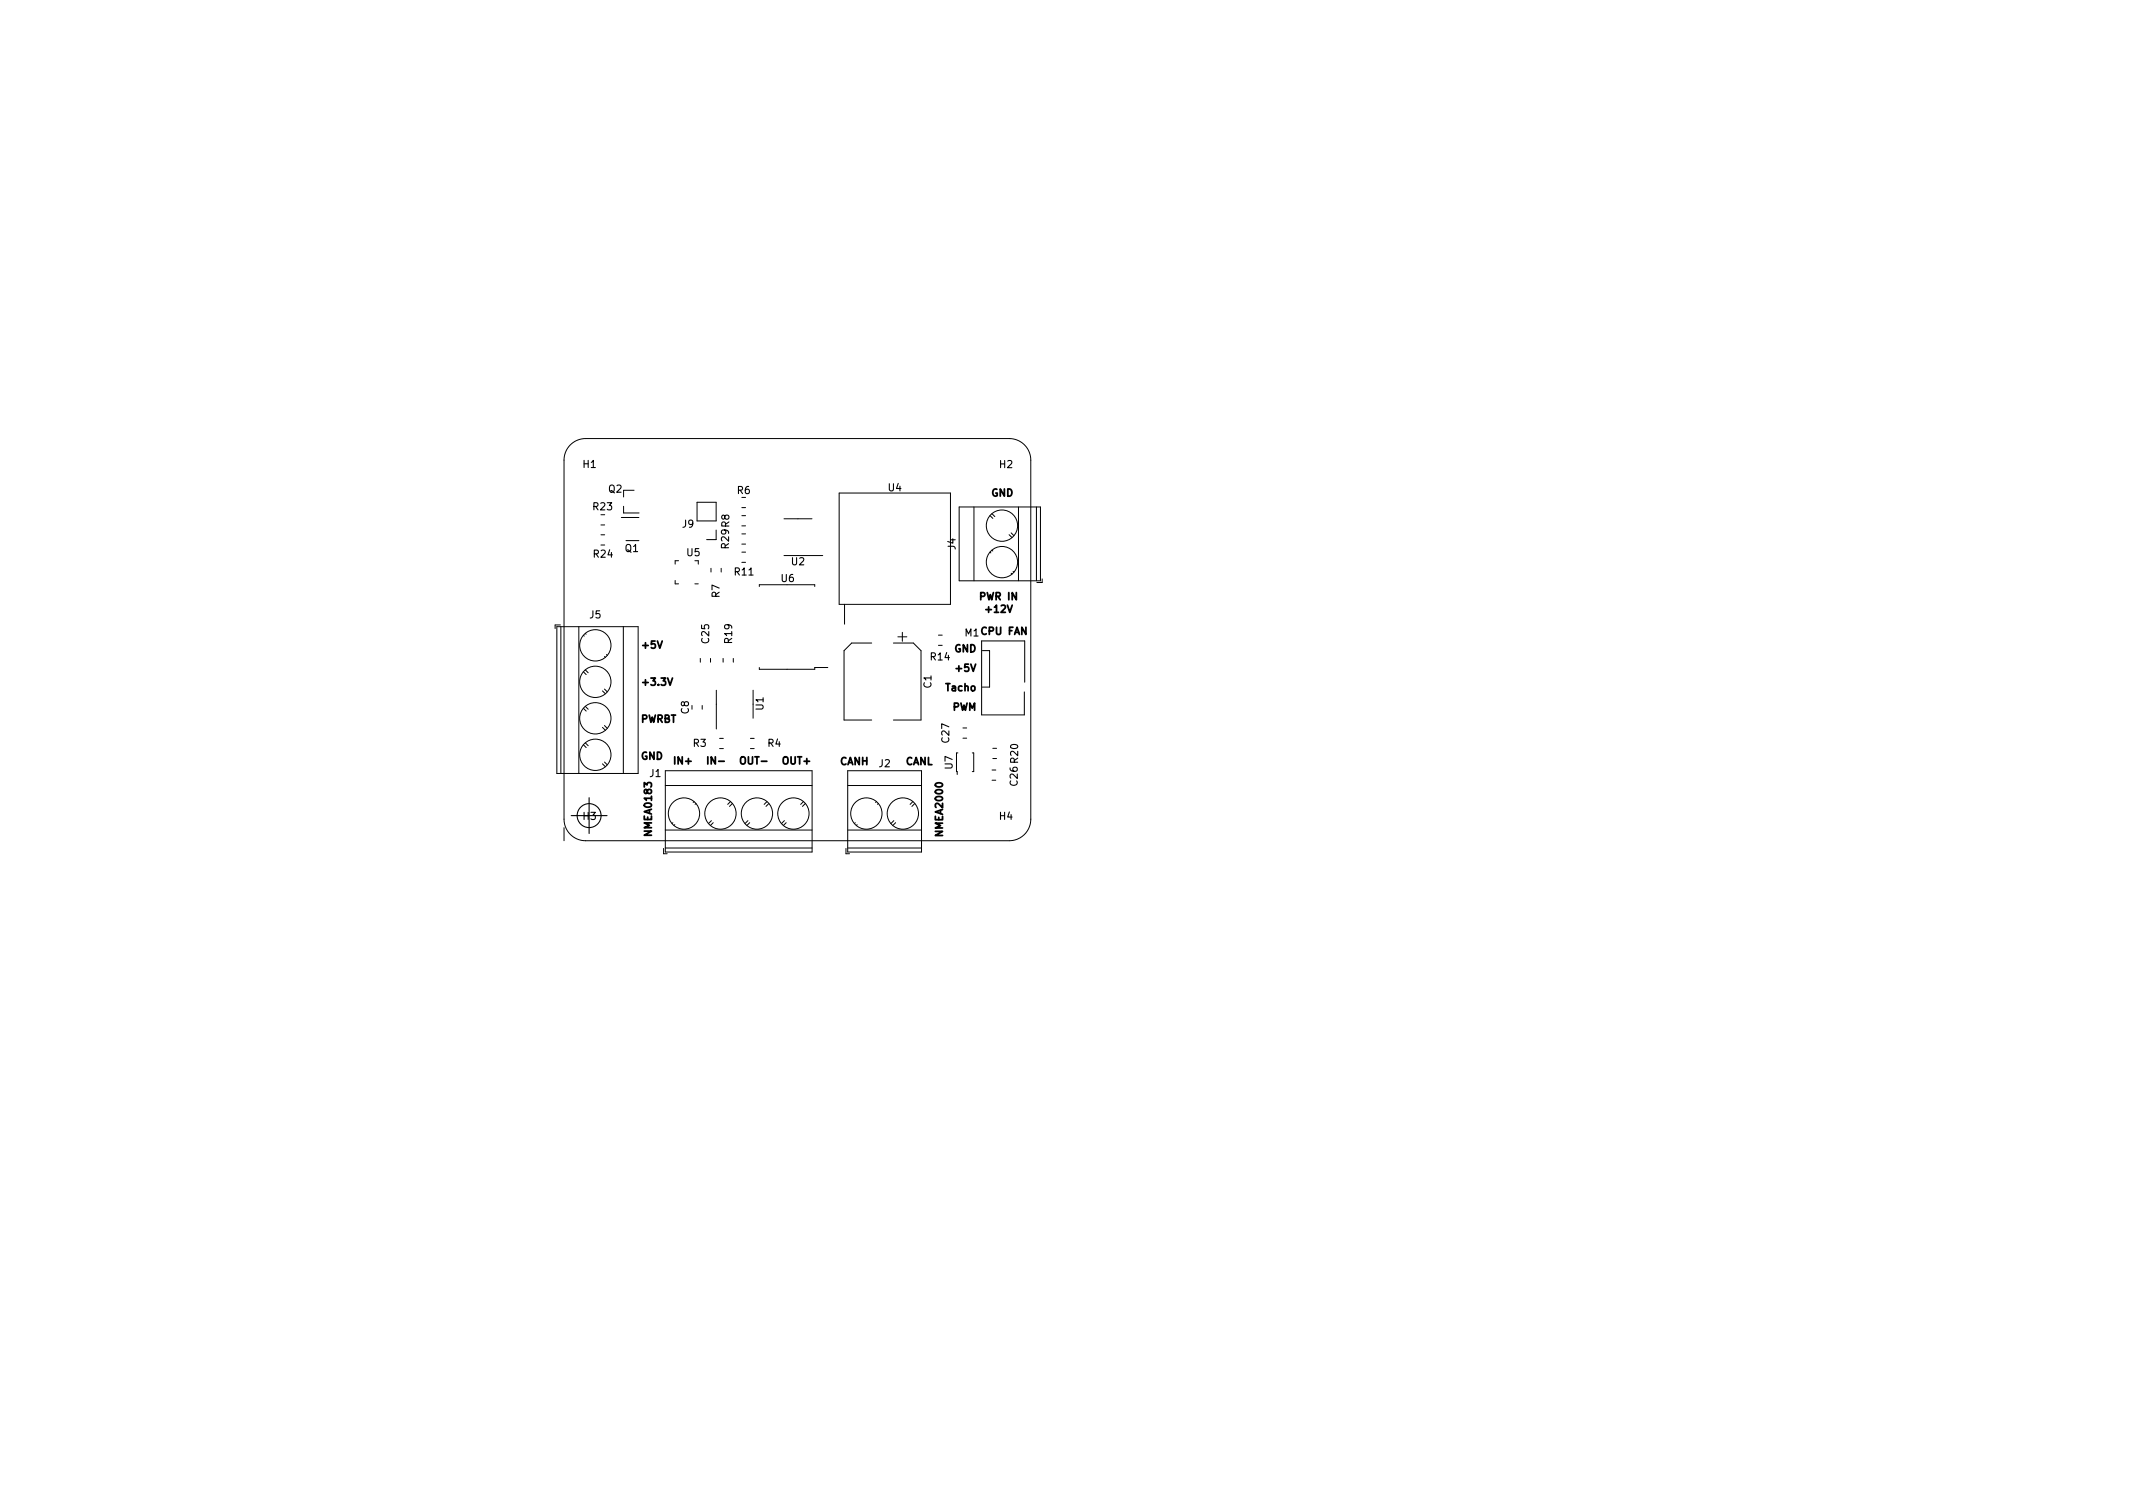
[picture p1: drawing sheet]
<svg xmlns="http://www.w3.org/2000/svg" width="297mm" height="210mm" viewBox="0 0 297 210" stroke-linecap="round" stroke-linejoin="round" font-family="sans-serif">
<defs><g id="words">
<g font-size="1.4">
<text x="81.2" y="65.1">H1</text>
<text x="139.2" y="65.2">H2</text>
<text x="82.6" y="71">R23</text>
<text x="84.8" y="68.6">Q2</text>
<text x="102.7" y="68.8">R6</text>
<text x="123.7" y="68.4">U4</text>
<text x="138" y="69.1">GND</text>
<text x="82.7" y="77.6">R24</text>
<text x="87.1" y="76.9">Q1</text>
<text x="95" y="73.5">J9</text>
<text x="95.7" y="77.4">U5</text>
<text x="101.5" y="76.3" transform="rotate(-90 101.5 76.3)">R29 R8</text>
<text x="133.1" y="76.5" transform="rotate(-90 133.1 76.5)">J4</text>
<text x="100.2" y="83.2" transform="rotate(-90 100.2 83.2)">R7</text>
<text x="102.3" y="80.1">R11</text>
<text x="108.8" y="81">U6</text>
<text x="110.2" y="78.7">U2</text>
<text x="136.5" y="83.6">PWR IN</text>
<text x="82.1" y="86.1">J5</text>
<text x="98.8" y="89.5" transform="rotate(-90 98.8 89.5)">C25</text>
<text x="102" y="89.5" transform="rotate(-90 102 89.5)">R19</text>
<text x="134.4" y="88.6">M1 CPU FAN</text>
<text x="137.4" y="85.3">+12V</text>
<text x="89.5" y="90.3">+5V</text>
<text x="89.7" y="95.5">+3.3V</text>
<text x="129.6" y="91.9">R14</text>
<text x="129.7" y="95.8" transform="rotate(-90 129.7 95.8)">C1</text>
<text x="132.9" y="90.8">GND</text>
<text x="133.2" y="93.5">+5V</text>
<text x="89.2" y="100.6">PWRBT</text>
<text x="95.9" y="99.4" transform="rotate(-90 95.9 99.4)">C8</text>
<text x="106.3" y="98.9" transform="rotate(-90 106.3 98.9)">U1</text>
<text x="131.7" y="96.2">Tacho</text>
<text x="132.6" y="98.9">PWM</text>
<text x="89.2" y="105.8">GND</text>
<text x="94" y="106.4">IN+</text>
<text x="96.5" y="104">R3</text>
<text x="98.8" y="106.4">IN-</text>
<text x="103.3" y="106.4">OUT-</text>
<text x="106.9" y="104">R4</text>
<text x="109" y="106.4">OUT+</text>
<text x="117" y="106.5">CANH</text>
<text x="122.4" y="106.8">J2</text>
<text x="126.1" y="106.5">CANL</text>
<text x="132.2" y="103.4" transform="rotate(-90 132.2 103.4)">C27</text>
<text x="132.6" y="107.1" transform="rotate(-90 132.6 107.1)">U7</text>
<text x="90.5" y="108.2">J1</text>
<text x="141.7" y="109.4" transform="rotate(-90 141.7 109.4)">C26 R20</text>
<text x="81.2" y="114.2">H3</text>
<text x="90.8" y="116.3" transform="rotate(-90 90.8 116.3)">NMEA0183</text>
<text x="131.3" y="116.3" transform="rotate(-90 131.3 116.3)">NMEA2000</text>
<text x="139.2" y="114.1">H4</text>
</g>
</g></defs>
<g fill="none" stroke="#000" stroke-width=".14">
<path d="M79.4 61.9a3 3 0 0 1 2.1-.8h59a3 3 0 0 1 3 3v50a3 3 0 0 1-3 3h-59a3 3 0 0 1-3-3v-50a3 3 0 0 1 .9-2.2zM83.7 74.5h.5M83.7 75.9h.5M83.7 71.7h.5M83.7 73.1h.5M86.5 72.1h2.5M86.8 70.5v.9h2.2M87.2 75.3h1.8M88.3 68.3h-1.5v.9M94.5 78.1h-.5v.5M96.8 78.1h.4v.5M97.1 69.9h2.6v2.6h-2.6z"/>
<path d="M99 79.1v.6M99.7 73.8v1.3h-1.3M100.4 79.1v.6M103.3 76.9h.5M103.3 78.3h.5M103.3 75.8h.5M103.3 74.3h.5M103.3 73.2h.5M103.3 71.8h.5M103.3 70.7h.5M109.2 77.4h5.4M109.2 72.2h3.9"/>
<path d="M116.9 68.7h15.5v15.5h-15.5zM133.6 70.6h11.3v10.3h-11.3zM135.6 70.6v10.3M137.9 71.8l.4 .4M137.9 76.9l.1 .1M138.1 71.5l.4 .4M138.1 76.6l.2 .1M140.5 74.5l.4 .3M140.8 74.2l.4 .4M140.8 79.8l.1 .1M141.1 79.6l.1 .1M141.8 70.6v10.3"/>
<path d="M144.3 70.6v10.3M77.5 87.3h11.4v20.4h-11.4zM78 87h-.7v.5M78.1 87.3v20.4M80.6 87.3v20.4M81.3 98.6l.3 .4M81.3 93.6l.3 .3M81.3 88.5l.1 .1M81.5 98.4l.4 .4M81.5 93.3l.4 .4M81.5 88.2l.1 .1M83.9 96.2l.4 .4"/>
<path d="M84.2 95.9l.4 .4M84.2 91.4l.1 .1M84.5 91.1l.1 .1M86.8 87.3v20.4M94 80.8v.5h.5M96.8 81.3h.4M97.5 91.7v.5M97.8 98.2v.6M98.9 91.7v.5M99.8 96.1v5.4M100.7 91.7v.5M102.1 91.7v.5"/>
<path d="M104.9 96.1v3.9M105.7 92.9v.3h7.8v-.3h1.8M105.7 81.7v-.3h7.8v.3M117.6 84.2v2.7M121.4 89.5h-2.8l-1.1 1.1v9.7h3.9M124.4 89.5h2.8l1.1 1.1v9.7h-3.9M125 88.7h1.3M125.7 88v1.3M130.7 88.4h.5M130.7 89.9h.5M136.8 90.6h1v5.1h-1M142.7 95v-5.8h-6v10.3h5.9v-3.2"/>
<path d="M145.1 80.6v.5h-.7M78.5 115.2v1.9M81.3 103.7l.3 .4M81.5 103.4l.4 .4M83.9 106.4l.4 .4M83.9 101.3l.4 .4M84.2 106.1l.4 .4M84.2 101l.4 .4M92.4 118.1v.8h.5M92.7 107.3h20.4v11.3h-20.4zM92.7 109.4h20.4M92.7 115.6h20.4"/>
<path d="M92.7 118.1h20.4M93.7 114.6l-.1 .1M94 114.8l-.1 .1M96.6 111.6l-.1 .1M96.9 111.9l-.1 .1M99.1 114.3l-.4 .4M99.3 114.6l-.4 .3M100.2 104.2h.5M100.2 102.8h.5M101.7 111.6l-.4 .4M102 111.9l-.4 .4M104.2 114.3l-.4 .4"/>
<path d="M104.4 114.6l-.4 .3M104.5 104.2h.5M104.5 102.8h.5M106.8 111.6l-.4 .4M107.1 111.9l-.4 .4M109.2 114.3l-.4 .4M109.5 114.6l-.4 .3M111.9 111.6l-.4 .4M112.1 111.9l-.4 .4M117.8 118.1v.8h.5M118.1 107.3h10.2v11.3h-10.2zM118.1 109.4h10.2"/>
<path d="M118.1 115.6h10.2M118.1 118.1h10.2M119.1 114.6l-.1 .1M119.4 114.8l-.1 .1M122 111.6l-.1 .1M122.3 111.9l-.1 .1M124.5 114.3l-.4 .4M124.7 114.6l-.4 .3M127.1 111.6l-.4 .4M127.4 111.9l-.4 .4M133.4 104.8h-.2v2.6h.1v.4M134.1 101.4h.5"/>
<path d="M134.1 102.8h.5M135.4 104.8h.2v2.6h-.2M138.2 107.2h.5M138.2 108.6h.5M138.3 104.2h.5M138.3 105.6h.5"/>
<circle cx="139.5" cy="78.3" r="2.18"/>
<circle cx="139.5" cy="73.2" r="2.18"/>
<circle cx="82.9" cy="89.9" r="2.18"/>
<circle cx="82.9" cy="94.9" r="2.18"/>
<circle cx="82.9" cy="105.1" r="2.18"/>
<circle cx="82.9" cy="100" r="2.18"/>
<circle cx="95.2" cy="113.3" r="2.18"/>
<circle cx="100.3" cy="113.3" r="2.18"/>
<circle cx="105.4" cy="113.3" r="2.18"/>
<circle cx="110.5" cy="113.3" r="2.18"/>
<circle cx="120.6" cy="113.3" r="2.18"/>
<circle cx="125.7" cy="113.3" r="2.18"/>
</g>
<g fill="none" stroke="#000" stroke-width=".15">
<path d="M79.5 113.6h5M82 111.1v5"/>
<circle cx="82" cy="113.6" r="1.67"/>
</g>
<use href="#words"/>
</svg>
